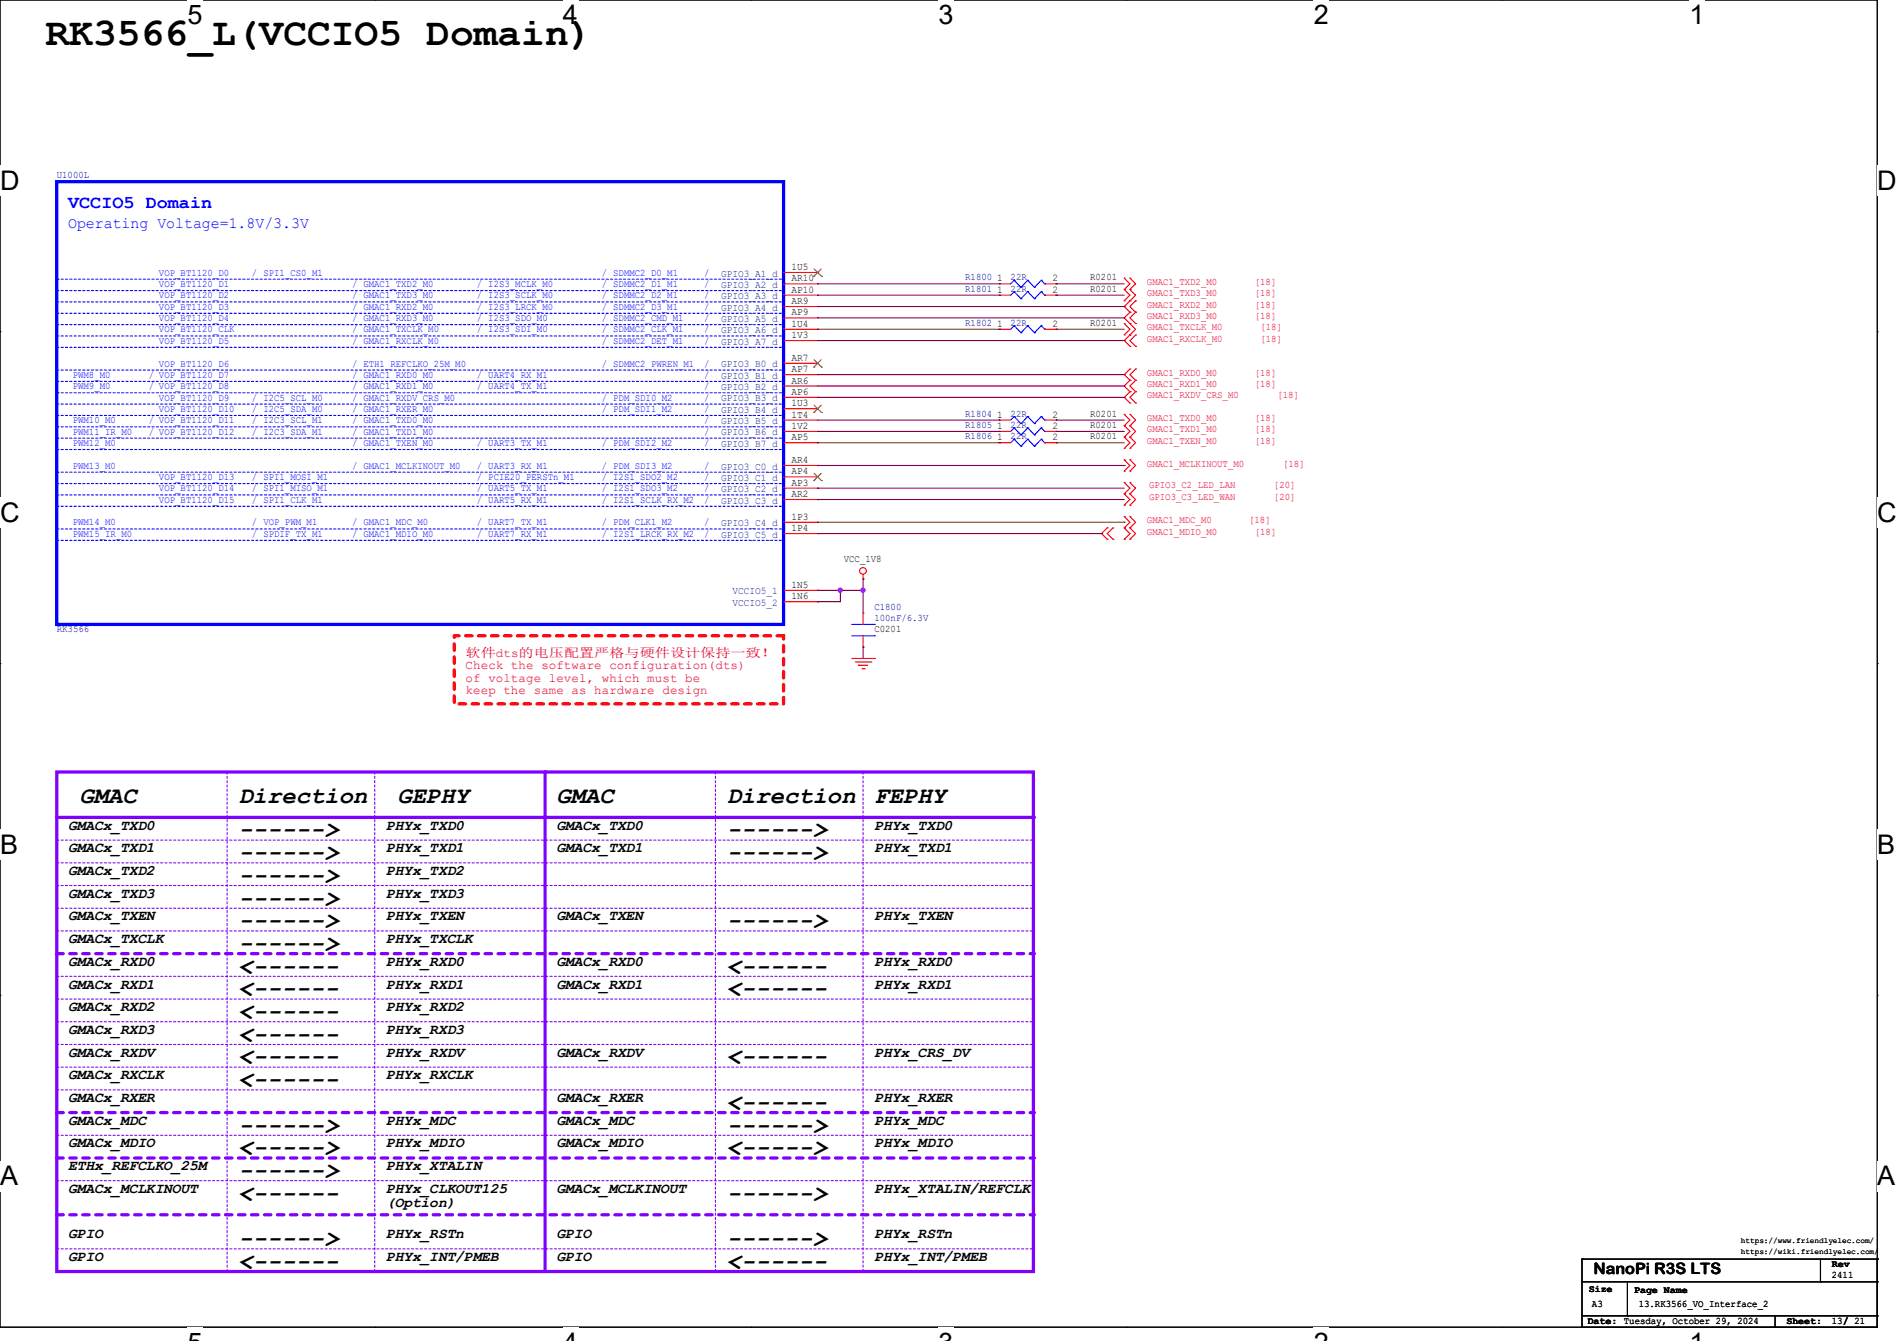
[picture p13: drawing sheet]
<svg xmlns="http://www.w3.org/2000/svg" width="297mm" height="210mm" viewBox="0 0 297 210" stroke-linecap="round" stroke-linejoin="round" font-family="sans-serif">
<defs><g id="words">
<text font-size="6.2" x="7.1" y="7">RK3566_L(VCCIO5 Domain)</text>
<g font-size="4.2">
<text x="29.4" y="3.8">5</text>
<text x="88.1" y="3.8">4</text>
<text x="146.9" y="3.8">3</text>
<text x="205.7" y="3.8">2</text>
<text x="264.5" y="3.8">1</text>
<text x="0" y="29.8">D</text>
<text x="293.9" y="29.8">D</text>
<text x="0" y="81.7">C</text>
<text x="293.9" y="81.7">C</text>
<text x="0" y="133.7">B</text>
<text x="293.9" y="133.7">B</text>
<text x="0" y="185.6">A</text>
<text x="293.9" y="185.6">A</text>
</g>
<g font-size="3.7">
<text x="12.4" y="125.8">GMAC</text>
<text x="37.3" y="125.8">Direction</text>
<text x="62.2" y="125.8">GEPHY</text>
<text x="87.1" y="125.8">GMAC</text>
<text x="113.8" y="125.8">Direction</text>
<text x="136.9" y="125.8">FEPHY</text>
<text x="37.3" y="131.1">------&gt;</text>
<text x="113.8" y="131.1">------&gt;</text>
<text x="37.3" y="134.7">------&gt;</text>
<text x="113.8" y="134.7">------&gt;</text>
<text x="37.3" y="138.3">------&gt;</text>
<text x="37.3" y="141.8">------&gt;</text>
<text x="37.3" y="145.4">------&gt;</text>
<text x="37.3" y="148.9">------&gt;</text>
<text x="113.8" y="145.4">------&gt;</text>
<text x="37.3" y="152.5">&lt;------</text>
<text x="113.8" y="152.5">&lt;------</text>
<text x="37.3" y="156">&lt;------</text>
<text x="37.3" y="159.6">&lt;------</text>
<text x="113.8" y="156">&lt;------</text>
<text x="37.3" y="163.2">&lt;------</text>
<text x="37.3" y="166.7">&lt;------</text>
<text x="113.8" y="166.7">&lt;------</text>
<text x="37.3" y="170.3">&lt;------</text>
<text x="113.8" y="173.8">&lt;------</text>
<text x="37.3" y="177.4">------&gt;</text>
<text x="113.8" y="177.4">------&gt;</text>
<text x="37.3" y="180.9">&lt;-----&gt;</text>
<text x="37.3" y="184.5">------&gt;</text>
<text x="113.8" y="180.9">&lt;-----&gt;</text>
<text x="37.3" y="188">&lt;------</text>
<text x="113.8" y="188">------&gt;</text>
<text x="37.3" y="195.2">------&gt;</text>
<text x="113.8" y="195.2">------&gt;</text>
<text x="37.3" y="198.7">&lt;------</text>
<text x="113.8" y="198.7">&lt;------</text>
</g>
<text font-size="2.8" fill="#00f" x="10.7" y="32.6">VCCIO5 Domain</text>
<text font-size="2.5" fill="#00f" x="10.7" y="35.7">Operating Voltage=1.8V/3.3V</text>
<text font-size="2.5" x="249.5" y="199.5">NanoPi R3S LTS</text>
<g font-size="2.3">
<text x="10.7" y="129.9">GMACx_TXD0</text>
<text x="60.5" y="129.9">PHYx_TXD0</text>
<text x="87.1" y="129.9">GMACx_TXD0</text>
<text x="136.9" y="129.9">PHYx_TXD0</text>
<text x="10.7" y="133.5">GMACx_TXD1</text>
<text x="10.7" y="137">GMACx_TXD2</text>
<text x="60.5" y="133.5">PHYx_TXD1</text>
<text x="60.5" y="137">PHYx_TXD2</text>
<text x="87.1" y="133.5">GMACx_TXD1</text>
<text x="136.9" y="133.5">PHYx_TXD1</text>
<text x="10.7" y="140.6">GMACx_TXD3</text>
<text x="60.5" y="140.6">PHYx_TXD3</text>
<text x="10.7" y="144.1">GMACx_TXEN</text>
<text x="10.7" y="147.7">GMACx_TXCLK</text>
<text x="60.5" y="144.1">PHYx_TXEN</text>
<text x="60.5" y="147.7">PHYx_TXCLK</text>
<text x="87.1" y="144.1">GMACx_TXEN</text>
<text x="136.9" y="144.1">PHYx_TXEN</text>
<text x="10.7" y="151.3">GMACx_RXD0</text>
<text x="10.7" y="154.8">GMACx_RXD1</text>
<text x="60.5" y="151.3">PHYx_RXD0</text>
<text x="60.5" y="154.8">PHYx_RXD1</text>
<text x="87.1" y="151.3">GMACx_RXD0</text>
<text x="87.1" y="154.8">GMACx_RXD1</text>
<text x="136.9" y="151.3">PHYx_RXD0</text>
<text x="136.9" y="154.8">PHYx_RXD1</text>
<text x="10.7" y="158.4">GMACx_RXD2</text>
<text x="10.7" y="161.9">GMACx_RXD3</text>
<text x="60.5" y="158.4">PHYx_RXD2</text>
<text x="60.5" y="161.9">PHYx_RXD3</text>
<text x="10.7" y="165.5">GMACx_RXDV</text>
<text x="60.5" y="165.5">PHYx_RXDV</text>
<text x="87.1" y="165.5">GMACx_RXDV</text>
<text x="136.9" y="165.5">PHYx_CRS_DV</text>
<text x="10.7" y="169">GMACx_RXCLK</text>
<text x="10.7" y="172.6">GMACx_RXER</text>
<text x="60.5" y="169">PHYx_RXCLK</text>
<text x="87.1" y="172.6">GMACx_RXER</text>
<text x="136.9" y="172.6">PHYx_RXER</text>
<text x="10.7" y="176.1">GMACx_MDC</text>
<text x="10.7" y="179.7">GMACx_MDIO</text>
<text x="60.5" y="176.1">PHYx_MDC</text>
<text x="60.5" y="179.7">PHYx_MDIO</text>
<text x="87.1" y="176.1">GMACx_MDC</text>
<text x="87.1" y="179.7">GMACx_MDIO</text>
<text x="136.9" y="176.1">PHYx_MDC</text>
<text x="136.9" y="179.7">PHYx_MDIO</text>
<text x="10.7" y="183.3">ETHx_REFCLKO_25M</text>
<text x="60.5" y="183.3">PHYx_XTALIN</text>
<text x="10.7" y="186.8">GMACx_MCLKINOUT</text>
<text x="60.5" y="186.8">PHYx_CLKOUT125</text>
<text x="60.5" y="189.1">(Option)</text>
<text x="87.1" y="186.8">GMACx_MCLKINOUT</text>
<text x="136.9" y="186.8">PHYx_XTALIN/REFCLK</text>
<text x="10.7" y="193.9">GPIO</text>
<text x="10.7" y="197.5">GPIO</text>
<text x="60.5" y="193.9">PHYx_RSTn</text>
<text x="60.5" y="197.5">PHYx_INT/PMEB</text>
<text x="87.1" y="197.5">GPIO</text>
<text x="87.1" y="193.9">GPIO</text>
<text x="136.9" y="197.5">PHYx_INT/PMEB</text>
<text x="136.9" y="193.9">PHYx_RSTn</text>
</g>
<g font-size="1.9" fill="#f00">
<text x="72.9" y="104.8">Check the software configuration(dts)</text>
<text x="72.9" y="106.8">of voltage level, which must be</text>
<text x="72.9" y="102.9">软件dts的电压配置严格与硬件设计保持一致！</text>
<text x="72.9" y="108.7">keep the same as hardware design</text>
</g>
<g font-size="1.6" fill="#000080">
<text x="8.9" y="27.9">U1000L</text>
<text x="151.1" y="43.9">R1800</text>
<text x="151.1" y="45.7">R1801</text>
<text x="158.2" y="43.9">22R</text>
<text x="158.2" y="45.7">22R</text>
<text x="151.1" y="51">R1802</text>
<text x="158.2" y="51">22R</text>
<text x="151.1" y="65.2">R1804</text>
<text x="158.2" y="65.2">22R</text>
<text x="151.1" y="68.8">R1806</text>
<text x="151.1" y="67">R1805</text>
<text x="158.2" y="68.8">22R</text>
<text x="158.2" y="67">22R</text>
<text x="136.9" y="95.5">C1800</text>
<text x="8.9" y="99">RK3566</text>
<text x="136.9" y="97.2">100nF/6.3V</text>
</g>
<g font-size="1.6" fill="#00f">
<text x="24.9" y="43.2">VOP_BT1120_D0</text>
<text x="24.9" y="45">VOP_BT1120_D1</text>
<text x="24.9" y="46.7">VOP_BT1120_D2</text>
<text x="39.5" y="43.2">/ SPI1_CS0_M1</text>
<text x="55.1" y="46.7">/ GMAC1_TXD3_M0</text>
<text x="55.1" y="45">/ GMAC1_TXD2_M0</text>
<text x="74.7" y="45">/ I2S3_MCLK_M0</text>
<text x="74.7" y="46.7">/ I2S3_SCLK_M0</text>
<text x="94.2" y="45">/ SDMMC2_D1_M1</text>
<text x="94.2" y="43.2">/ SDMMC2_D0_M1</text>
<text x="94.2" y="46.7">/ SDMMC2_D2_M1</text>
<text x="110.2" y="45">/</text>
<text x="110.2" y="46.7">/</text>
<text x="110.2" y="43.2">/</text>
<text x="24.9" y="52.1">VOP_BT1120_CLK</text>
<text x="24.9" y="48.5">VOP_BT1120_D3</text>
<text x="24.9" y="50.3">VOP_BT1120_D4</text>
<text x="24.9" y="53.8">VOP_BT1120_D5</text>
<text x="55.1" y="52.1">/ GMAC1_TXCLK_M0</text>
<text x="55.1" y="53.8">/ GMAC1_RXCLK_M0</text>
<text x="55.1" y="50.3">/ GMAC1_RXD3_M0</text>
<text x="55.1" y="48.5">/ GMAC1_RXD2_M0</text>
<text x="74.7" y="52.1">/ I2S3_SDI_M0</text>
<text x="74.7" y="50.3">/ I2S3_SDO_M0</text>
<text x="74.7" y="48.5">/ I2S3_LRCK_M0</text>
<text x="94.2" y="52.1">/ SDMMC2_CLK_M1</text>
<text x="94.2" y="53.8">/ SDMMC2_DET_M1</text>
<text x="94.2" y="50.3">/ SDMMC2_CMD_M1</text>
<text x="94.2" y="48.5">/ SDMMC2_D3_M1</text>
<text x="110.2" y="53.8">/</text>
<text x="110.2" y="52.1">/</text>
<text x="110.2" y="48.5">/</text>
<text x="110.2" y="50.3">/</text>
<text x="11.4" y="59.2">PWM8_M0</text>
<text x="23.3" y="59.2">/ VOP_BT1120_D7</text>
<text x="24.9" y="57.4">VOP_BT1120_D6</text>
<text x="55.1" y="57.4">/ ETH1_REFCLKO_25M_M0</text>
<text x="55.1" y="59.2">/ GMAC1_RXD0_M0</text>
<text x="74.7" y="59.2">/ UART4_RX_M1</text>
<text x="94.2" y="57.4">/ SDMMC2_PWREN_M1</text>
<text x="110.2" y="59.2">/</text>
<text x="110.2" y="57.4">/</text>
<text x="11.4" y="61">PWM9_M0</text>
<text x="23.3" y="61">/ VOP_BT1120_D8</text>
<text x="24.9" y="64.5">VOP_BT1120_D10</text>
<text x="24.9" y="62.7">VOP_BT1120_D9</text>
<text x="39.5" y="62.7">/ I2C5_SCL_M0</text>
<text x="39.5" y="64.5">/ I2C5_SDA_M0</text>
<text x="55.1" y="61">/ GMAC1_RXD1_M0</text>
<text x="55.1" y="64.5">/ GMAC1_RXER_M0</text>
<text x="55.1" y="62.7">/ GMAC1_RXDV_CRS_M0</text>
<text x="74.7" y="61">/ UART4_TX_M1</text>
<text x="94.2" y="62.7">/ PDM_SDI0_M2</text>
<text x="94.2" y="64.5">/ PDM_SDI1_M2</text>
<text x="110.2" y="64.5">/</text>
<text x="110.2" y="61">/</text>
<text x="110.2" y="62.7">/</text>
<text x="11.4" y="69.8">PWM12_M0</text>
<text x="11.4" y="66.3">PWM10_M0</text>
<text x="11.4" y="68.1">PWM11_IR_M0</text>
<text x="23.3" y="66.3">/ VOP_BT1120_D11</text>
<text x="23.3" y="68.1">/ VOP_BT1120_D12</text>
<text x="39.5" y="68.1">/ I2C3_SDA_M1</text>
<text x="39.5" y="66.3">/ I2C3_SCL_M1</text>
<text x="55.1" y="69.8">/ GMAC1_TXEN_M0</text>
<text x="55.1" y="66.3">/ GMAC1_TXD0_M0</text>
<text x="55.1" y="68.1">/ GMAC1_TXD1_M0</text>
<text x="74.7" y="69.8">/ UART3_TX_M1</text>
<text x="94.2" y="69.8">/ PDM_SDI2_M2</text>
<text x="110.2" y="68.1">/</text>
<text x="110.2" y="66.3">/</text>
<text x="110.2" y="69.8">/</text>
<text x="11.4" y="73.4">PWM13_M0</text>
<text x="24.9" y="77">VOP_BT1120_D14</text>
<text x="24.9" y="75.2">VOP_BT1120_D13</text>
<text x="39.5" y="75.2">/ SPI1_MOSI_M1</text>
<text x="39.5" y="77">/ SPI1_MISO_M1</text>
<text x="55.1" y="73.4">/ GMAC1_MCLKINOUT_M0</text>
<text x="74.7" y="77">/ UART5_TX_M1</text>
<text x="74.7" y="73.4">/ UART3_RX_M1</text>
<text x="74.7" y="75.2">/ PCIE20_PERSTn_M1</text>
<text x="94.2" y="75.2">/ I2S1_SDO2_M2</text>
<text x="94.2" y="77">/ I2S1_SDO3_M2</text>
<text x="94.2" y="73.4">/ PDM_SDI3_M2</text>
<text x="110.2" y="75.2">/</text>
<text x="110.2" y="77">/</text>
<text x="110.2" y="73.4">/</text>
<text x="11.4" y="82.3">PWM14_M0</text>
<text x="24.9" y="78.7">VOP_BT1120_D15</text>
<text x="39.5" y="82.3">/ VOP_PWM_M1</text>
<text x="39.5" y="78.7">/ SPI1_CLK_M1</text>
<text x="55.1" y="82.3">/ GMAC1_MDC_M0</text>
<text x="74.7" y="82.3">/ UART7_TX_M1</text>
<text x="74.7" y="78.7">/ UART5_RX_M1</text>
<text x="94.2" y="82.3">/ PDM_CLK1_M2</text>
<text x="94.2" y="78.7">/ I2S1_SCLK_RX_M2</text>
<text x="110.2" y="82.3">/</text>
<text x="110.2" y="78.7">/</text>
<text x="11.4" y="84.1">PWM15_IR_M0</text>
<text x="39.5" y="84.1">/ SPDIF_TX_M1</text>
<text x="55.1" y="84.1">/ GMAC1_MDIO_M0</text>
<text x="74.7" y="84.1">/ UART7_RX_M1</text>
<text x="94.2" y="84.1">/ I2S1_LRCK_RX_M2</text>
<text x="110.2" y="84.1">/</text>
</g>
<g font-size="1.6" fill="#004080">
<text x="112.9" y="45.1">GPIO3_A2_d</text>
<text x="112.9" y="46.9">GPIO3_A3_d</text>
<text x="112.9" y="43.3">GPIO3_A1_d</text>
<text x="112.9" y="48.6">GPIO3_A4_d</text>
<text x="112.9" y="50.4">GPIO3_A5_d</text>
<text x="112.9" y="52.2">GPIO3_A6_d</text>
<text x="112.9" y="54">GPIO3_A7_d</text>
<text x="112.9" y="57.5">GPIO3_B0_d</text>
<text x="112.9" y="59.3">GPIO3_B1_d</text>
<text x="112.9" y="61.1">GPIO3_B2_d</text>
<text x="112.9" y="62.9">GPIO3_B3_d</text>
<text x="112.9" y="64.6">GPIO3_B4_d</text>
<text x="112.9" y="66.4">GPIO3_B5_d</text>
<text x="112.9" y="68.2">GPIO3_B6_d</text>
<text x="112.9" y="70">GPIO3_B7_d</text>
<text x="112.9" y="73.5">GPIO3_C0_d</text>
<text x="112.9" y="75.3">GPIO3_C1_d</text>
<text x="112.9" y="77.1">GPIO3_C2_d</text>
<text x="112.9" y="78.9">GPIO3_C3_d</text>
<text x="112.9" y="82.4">GPIO3_C4_d</text>
<text x="112.9" y="84.2">GPIO3_C5_d</text>
<text x="114.7" y="93.1">VCCIO5_1</text>
<text x="114.7" y="94.9">VCCIO5_2</text>
</g>
<g font-size="1.6">
<text x="123.9" y="44.1">AR10</text>
<text x="123.9" y="45.8">AP10</text>
<text x="123.9" y="47.6">AR9</text>
<text x="123.9" y="42.3">1U5</text>
<text x="156.1" y="44.1">1</text>
<text x="156.1" y="45.8">1</text>
<text x="164.8" y="44.1">2</text>
<text x="164.8" y="45.8">2</text>
<text x="170.7" y="43.9">R0201</text>
<text x="170.7" y="45.7">R0201</text>
<text x="123.9" y="49.4">AP9</text>
<text x="123.9" y="51.2">1U4</text>
<text x="123.9" y="53">1V3</text>
<text x="156.1" y="51.2">1</text>
<text x="164.8" y="51.2">2</text>
<text x="170.7" y="51">R0201</text>
<text x="123.9" y="56.5">AR7</text>
<text x="123.9" y="58.3">AP7</text>
<text x="123.9" y="60.1">AR6</text>
<text x="123.9" y="61.8">AP6</text>
<text x="123.9" y="63.6">1U3</text>
<text x="123.9" y="65.4">1T4</text>
<text x="156.1" y="65.4">1</text>
<text x="164.8" y="65.4">2</text>
<text x="170.7" y="65.2">R0201</text>
<text x="123.9" y="67.2">1V2</text>
<text x="123.9" y="69">AP5</text>
<text x="156.1" y="69">1</text>
<text x="156.1" y="67.2">1</text>
<text x="164.8" y="69">2</text>
<text x="164.8" y="67.2">2</text>
<text x="170.7" y="68.8">R0201</text>
<text x="170.7" y="67">R0201</text>
<text x="123.9" y="72.5">AR4</text>
<text x="123.9" y="74.3">AP4</text>
<text x="123.9" y="76.1">AP3</text>
<text x="123.9" y="77.9">AR2</text>
<text x="123.9" y="81.4">1P3</text>
<text x="123.9" y="83.2">1P4</text>
<text x="132.1" y="88">VCC_1V8</text>
<text x="123.9" y="92.1">1N5</text>
<text x="123.9" y="93.9">1N6</text>
<text x="136.9" y="99">C0201</text>
<text x="248.8" y="202.4">Size</text>
<text x="255.9" y="202.5">Page Name</text>
<text x="286.8" y="200.2">2411</text>
<text x="286.8" y="198.5">Rev</text>
<text x="248.6" y="207.3">Date: Tuesday, October 29, 2024</text>
<text x="249.3" y="204.6">A3</text>
<text x="256.6" y="204.6">13.RK3566_VO_Interface_2</text>
<text x="279.7" y="207.3">Sheet:</text>
<text x="286.8" y="207.3">13/ 21</text>
</g>
<g font-size="1.6" fill="#f00">
<text x="179.6" y="44.6">GMAC1_TXD2_M0</text>
<text x="179.6" y="46.4">GMAC1_TXD3_M0</text>
<text x="196.5" y="44.6">[18]</text>
<text x="196.5" y="46.4">[18]</text>
<text x="179.6" y="51.7">GMAC1_TXCLK_M0</text>
<text x="179.6" y="53.5">GMAC1_RXCLK_M0</text>
<text x="179.6" y="48.2">GMAC1_RXD2_M0</text>
<text x="179.6" y="50">GMAC1_RXD3_M0</text>
<text x="196.5" y="48.2">[18]</text>
<text x="196.5" y="50">[18]</text>
<text x="197.4" y="51.7">[18]</text>
<text x="197.4" y="53.5">[18]</text>
<text x="179.6" y="58.8">GMAC1_RXD0_M0</text>
<text x="196.5" y="58.8">[18]</text>
<text x="179.6" y="60.6">GMAC1_RXD1_M0</text>
<text x="179.6" y="62.4">GMAC1_RXDV_CRS_M0</text>
<text x="179.6" y="66">GMAC1_TXD0_M0</text>
<text x="196.5" y="60.6">[18]</text>
<text x="196.5" y="66">[18]</text>
<text x="200" y="62.4">[18]</text>
<text x="179.6" y="67.7">GMAC1_TXD1_M0</text>
<text x="179.6" y="69.5">GMAC1_TXEN_M0</text>
<text x="196.5" y="67.7">[18]</text>
<text x="196.5" y="69.5">[18]</text>
<text x="179.6" y="73.1">GMAC1_MCLKINOUT_M0</text>
<text x="179.9" y="76.5">GPIO3_C2_LED_LAN</text>
<text x="199.5" y="76.5">[20]</text>
<text x="200.9" y="73.1">[18]</text>
<text x="179.6" y="82">GMAC1_MDC_M0</text>
<text x="179.6" y="83.7">GMAC1_MDIO_M0</text>
<text x="179.9" y="78.2">GPIO3_C3_LED_WAN</text>
<text x="195.6" y="82">[18]</text>
<text x="196.5" y="83.7">[18]</text>
<text x="199.5" y="78.2">[20]</text>
</g>
<g font-size="1.2">
<text x="272.6" y="196.4">https://wiki.friendlyelec.com/</text>
<text x="272.6" y="194.6">https://www.friendlyelec.com/</text>
</g>
</g></defs>
<path d="M0 0h293.9v207.9h-293.9z" fill="none" stroke="#000" stroke-width=".17"/>
<g fill="#fff">
<path d="M29.4 0h2.3v4.7h-2.3z"/>
<path d="M29.4 207.9h2.3v2.1h-2.3z"/>
</g>
<path d="M58.8 0h.1M58.8 207.9h.1" fill="none" stroke="#000" stroke-width=".17"/>
<g fill="#fff">
<path d="M88.1 0h2.4v4.7h-2.4z"/>
<path d="M88.1 207.9h2.4v2.1h-2.4z"/>
</g>
<path d="M117.6 0h.1M117.6 207.9h.1" fill="none" stroke="#000" stroke-width=".17"/>
<g fill="#fff">
<path d="M146.9 0h2.4v4.7h-2.4z"/>
<path d="M146.9 207.9h2.4v2.1h-2.4z"/>
</g>
<path d="M176.3 0h.1M176.3 207.9h.1" fill="none" stroke="#000" stroke-width=".17"/>
<g fill="#fff">
<path d="M205.7 0h2.4v4.7h-2.4z"/>
<path d="M205.7 207.9h2.4v2.1h-2.4z"/>
</g>
<path d="M235.1 0h.1M235.1 207.9h.1" fill="none" stroke="#000" stroke-width=".17"/>
<g fill="#fff">
<path d="M264.5 0h2.4v4.7h-2.4z"/>
<path d="M264.5 207.9h2.4v2.1h-2.4z"/>
<path d="M0 26h3v4.7h-3z"/>
<path d="M293.9 26h3.1v4.7h-3.1z"/>
<path d="M0 77.9h3v4.7h-3z"/>
<path d="M293.9 77.9h3.1v4.7h-3.1z"/>
</g>
<path d="M0 51.9h.1M293.9 51.9h.1" fill="none" stroke="#000" stroke-width=".17"/>
<g fill="#fff">
<path d="M0 129.9h2.8v4.7h-2.8z"/>
<path d="M293.9 129.9h2.9v4.7h-2.9z"/>
</g>
<path d="M0 103.9h.1M293.9 103.9h.1" fill="none" stroke="#000" stroke-width=".17"/>
<g fill="#fff">
<path d="M0 181.8h2.8v4.8h-2.8z"/>
<path d="M293.8 181.8h3v4.8h-3z"/>
</g>
<path d="M0 155.9h.1M293.9 155.9h.1" fill="none" stroke="#000" stroke-width=".17"/>
<path d="M8.9 120.9h152.9v78.2h-152.9zM8.9 128h152.9" fill="none" stroke="#8000ff" stroke-width=".51"/>
<circle cx="161.8" cy="128" r=".25" fill="#8000ff"/>
<path d="M8.9 131.6h152.9M8.9 135.1h152.9M8.9 138.7h152.9M161.8 131.6h.1M161.8 135.1h.1M161.8 138.7h.1M8.9 142.2h152.9M8.9 156.5h152.9M8.9 152.9h152.9M161.8 142.2h.1M161.8 156.5h.1M161.8 152.9h.1" fill="none" stroke="#8000ff" stroke-width=".17" stroke-dasharray=".3"/>
<path d="M8.9 149.4h152.9" fill="none" stroke="#8000ff" stroke-width=".51" stroke-dasharray="1 1"/>
<circle cx="161.8" cy="149.4" r=".25" fill="#8000ff" stroke-dasharray="1 1"/>
<path d="M8.9 145.8h152.9M161.8 145.8h.1M8.9 160h152.9M161.8 160h.1" fill="none" stroke="#8000ff" stroke-width=".17" stroke-dasharray=".3"/>
<path d="M8.9 174.2h152.9" fill="none" stroke="#8000ff" stroke-width=".51" stroke-dasharray="1 1"/>
<circle cx="161.8" cy="174.2" r=".25" fill="#8000ff" stroke-dasharray="1 1"/>
<path d="M8.9 170.7h152.9M8.9 167.1h152.9M8.9 163.6h152.9M161.8 170.7h.1M161.8 167.1h.1M161.8 163.6h.1" fill="none" stroke="#8000ff" stroke-width=".17" stroke-dasharray=".3"/>
<path d="M8.9 181.4h152.9" fill="none" stroke="#8000ff" stroke-width=".51" stroke-dasharray="1 1"/>
<circle cx="161.8" cy="181.4" r=".25" fill="#8000ff" stroke-dasharray="1 1"/>
<path d="M8.9 177.8h152.9M161.8 177.8h.1M8.9 184.9h152.9M161.8 184.9h.1" fill="none" stroke="#8000ff" stroke-width=".17" stroke-dasharray=".3"/>
<path d="M35.6 120.9h.1M35.6 199.1v-78.2" fill="none" stroke="#8000ff" stroke-width=".17" stroke-dasharray=".3 .3"/>
<path d="M8.9 190.2h152.9" fill="none" stroke="#8000ff" stroke-width=".51" stroke-dasharray="1 1"/>
<circle cx="161.8" cy="190.2" r=".25" fill="#8000ff" stroke-dasharray="1 1"/>
<path d="M8.9 195.6h152.9M161.8 195.6h.1" fill="none" stroke="#8000ff" stroke-width=".17" stroke-dasharray=".3"/>
<path d="M58.7 120.9h.1M58.7 199.1v-78.2" fill="none" stroke="#8000ff" stroke-width=".17" stroke-dasharray=".3 .3"/>
<path d="M85.3 120.9v78.2" fill="none" stroke="#8000ff" stroke-width=".51"/>
<circle cx="85.3" cy="120.9" r=".25" fill="#8000ff"/>
<path d="M112 120.9h.1M135.1 120.9h.1M112 199.1v-78.2M135.1 199.1v-78.2" fill="none" stroke="#8000ff" stroke-width=".17" stroke-dasharray=".3 .3"/>
<path d="M71.1 99.6h51.6v10.6h-51.6z" fill="none" stroke="#f00" stroke-width=".51" stroke-dasharray="1 1"/>
<g fill="none" stroke="#f00" stroke-width=".17">
<path d="M122.7 51.6h5.3M122.7 44.4h5.3M122.7 46.2h5.3M122.7 48h5.3M122.7 49.8h5.3M122.7 53.3h5.3M122.7 56.9h5.3M122.7 58.7h5.3M122.7 42.7h5.3M128 44.4h.1M128 46.2h.1M128 48h.1"/>
<path d="M128 49.8h.1M128 51.6h.1M128 53.3h.1M128 56.9h.1M128 58.7h.1M128 42.7h.1M156.5 51.6h.1M156.5 44.4h.1M156.5 46.2h.1M156.5 51.6h1.7M156.5 44.4h1.7M156.5 46.2h1.7"/>
<path d="M163.6 51.6h1.8M163.6 44.4h1.8M163.6 46.2h1.8M165.4 51.6h.1M165.4 44.4h.1M165.4 46.2h.1M176 45.3h.1M176 43.6h.1M176 47.1h.1M176 52.5h.1M176 50.7h.1M176 43.6l.9 .8-.9 .9"/>
<path d="M176 45.3l.9 .9-.9 .9M176 50.7l.9 .9-.9 .9M176.9 57.8h.1M176.9 59.6h.1M176.9 45.3h.1M176.9 43.6h.1M176.9 47.1h.1M176.9 52.5h.1M176.9 50.7h.1M176.9 54.2h.1M176.9 48.9h.1M176.9 57.8l-.9 .9 .9 .9"/>
<path d="M176.9 59.6l-.9 .9 .9 .8M176.9 43.6l.9 .8-.9 .9M176.9 45.3l.9 .9-1.8 1.8 .9 .9M176.9 48.9l-.9 .9 1.8 1.8-1.8 1.7 .9 .9M177.8 59.6h.1M177.8 57.8h.1M177.8 54.2h.1M177.8 52.5h.1M177.8 48.9h.1M177.8 47.1h.1M177.8 50.7h.1M177.8 57.8l-.9 .9 .9 .9"/>
<path d="M177.8 59.6l-.9 .9 .9 .8M177.8 52.5l-.9 .8 .9 .9M177.8 47.1l-.9 .9 .9 .9M177.8 48.9l-.9 .9 .9 .9M122.7 60.5h5.3M122.7 62.2h5.3M122.7 64h5.3M122.7 65.8h5.3M122.7 67.6h5.3M122.7 69.3h5.3M122.7 72.9h5.3M122.7 74.7h5.3"/>
<path d="M122.7 76.5h5.3M122.7 78.2h5.3M128 60.5h.1M128 62.2h.1M128 64h.1M128 65.8h.1M128 67.6h.1M128 69.3h.1M128 72.9h.1M128 74.7h.1M128 76.5h.1M128 78.2h.1"/>
<path d="M156.5 69.3h.1M156.5 65.8h.1M156.5 67.6h.1M156.5 65.8h1.7M156.5 67.6h1.7M156.5 69.3h1.7M163.6 65.8h1.8M163.6 67.6h1.8M163.6 69.3h1.8M165.4 69.3h.1M165.4 65.8h.1M165.4 67.6h.1"/>
<path d="M176 73.8h.1M176 72h.1M176 66.7h.1M176 64.9h.1M176 68.5h.1M176 70.2h.1M176 77.3h.1M176 79.1h.1M176 75.6h.1M176 72l.9 .9-.9 .9M176 64.9l.9 .9-.9 .9M176 66.7l.9 .9-.9 .9"/>
<path d="M176 68.5l.9 .8-.9 .9M176 77.3l.9 .9-.9 .9M176 75.6l.9 .9-.9 .8M176.9 73.8h.1M176.9 72h.1M176.9 61.3h.1M176.9 63.1h.1M176.9 66.7h.1M176.9 64.9h.1M176.9 68.5h.1M176.9 70.2h.1M176.9 77.3h.1"/>
<path d="M176.9 79.1h.1M176.9 75.6h.1M176.9 72l.9 .9-.9 .9M176.9 77.3l.9 .9-.9 .9M176.9 61.3l-.9 .9 .9 .9M176.9 64.9l.9 .9-.9 .9M176.9 66.7l.9 .9-.9 .9M176.9 68.5l.9 .8-.9 .9M176.9 75.6l.9 .9-.9 .8M177.8 61.3h.1M177.8 63.1h.1M177.8 61.3l-.9 .9 .9 .9"/>
<path d="M122.7 81.8h5.3M122.7 83.6h5.3M122.7 92.5h5.3M122.7 94.2h5.3M128 81.8h.1M128 83.6h.1M128 92.5h.1M128 94.2h.1M135.1 90.7h.1M135.1 96h.1M135.1 90v.7M135.1 96v1.8"/>
<path d="M135.1 99.6v1.7M173.4 82.7h.1M173.4 84.5h.1M173.4 82.7l-.9 .9 .9 .9M174.2 84.5h.1M174.2 82.7h.1M174.2 82.7l-.8 .9 .8 .9M176 82.7h.1M176 80.9h.1M176 84.5h.1M176 80.9l.9 .9-.9 .9M176 82.7l.9 .9-.9 .9"/>
<path d="M176.9 82.7h.1M176.9 80.9h.1M176.9 84.5h.1M176.9 80.9l.9 .9-.9 .9M176.9 82.7l.9 .9-.9 .9M133.3 103.1h3.6M133.9 103.7h2.5M134.4 104.2h.1M134.4 104.2h1.4M135 104.7h.3M135.1 101.3h.1M135.3 104.7h.1"/>
<path d="M136.4 103.7h.1M136.9 103.1h.1"/>
<circle cx="135.1" cy="89.4" r=".52"/>
</g>
<g fill="none" stroke="#000" stroke-width=".17">
<path d="M247.7 197.2h.1M247.7 197.2v10.7M247.7 197.2h46.2M285 197.2v3.5M293.9 197.2h.1M293.9 197.2v10.7h-46.2M247.7 207.9h.1M247.7 200.7h46.2M247.7 206.1h46.2M254.8 206.1h.1M254.8 200.7v5.4M258.4 206.1h.1"/>
<path d="M277.9 207.9h.1M277.9 206.1v1.8M285 200.7h.1M293.9 200.7h.1M293.9 206.1h.1"/>
</g>
<g fill="none" stroke="#00f" stroke-width=".17">
<path d="M158.8 51h.1M158.8 43.9h.1M158.8 45.7h.1M158.8 51l-.6 .6M158.8 51l1.1 1.1M158.8 43.9l-.6 .5M158.8 43.9l1.1 1.1M158.8 45.7l-.6 .5M158.8 45.7l1.1 1.1M159.9 52.1h.1M159.9 45h.1M159.9 46.8h.1"/>
<path d="M160.9 51h.1M160.9 43.9h.1M160.9 45.7h.1M160.9 51l-1 1.1M160.9 51l1.1 1.1M160.9 43.9l-1 1.1M160.9 43.9l1.1 1.1M160.9 45.7l-1 1.1M160.9 45.7l1.1 1.1M162 52.1h.1M162 45h.1M162 46.8h.1"/>
<path d="M163 51h.1M163 43.9h.1M163 45.7h.1M163 51l-1 1.1M163 51l.6 .6M163 43.9l-1 1.1M163 43.9l.6 .5M163 45.7l-1 1.1M163 45.7l.6 .5M163.6 51.6h.1M163.6 44.4h.1M163.6 46.2h.1"/>
<path d="M158.8 68.8h.1M158.8 65.2h.1M158.8 67h.1M158.8 68.8l-.6 .5M158.8 68.8l1.1 1.1M158.8 65.2l-.6 .6M158.8 65.2l1.1 1.1M158.8 67l-.6 .6M158.8 67l1.1 1.1M159.9 69.9h.1M159.9 66.3h.1M159.9 68.1h.1"/>
<path d="M160.9 68.8h.1M160.9 65.2h.1M160.9 67h.1M160.9 68.8l-1 1.1M160.9 68.8l1.1 1.1M160.9 65.2l-1 1.1M160.9 65.2l1.1 1.1M160.9 67l-1 1.1M160.9 67l1.1 1.1M162 69.9h.1M162 66.3h.1M162 68.1h.1"/>
<path d="M163 68.8h.1M163 65.2h.1M163 67h.1M163 68.8l-1 1.1M163 68.8l.6 .5M163 65.2l-1 1.1M163 65.2l.6 .6M163 67l-1 1.1M163 67l.6 .6M163.6 69.3h.1M163.6 65.8h.1M163.6 67.6h.1"/>
<path d="M133.3 97.8h3.6M133.3 99.6h3.6M136.9 97.8h.1M136.9 99.6h.1"/>
</g>
<g fill="none" stroke="#00f" stroke-width=".17" stroke-dasharray=".3 .3">
<path d="M8.9 58h113.8M8.9 59.7h113.8M8.9 47.3h113.8M8.9 45.5h113.8M8.9 50.8h113.8M8.9 54.4h113.8M8.9 49.1h113.8M8.9 43.7h113.8M8.9 52.6h113.8M122.7 58h.1M122.7 59.7h.1M122.7 47.3h.1"/>
<path d="M122.7 45.5h.1M122.7 50.8h.1M122.7 54.4h.1M122.7 49.1h.1M122.7 43.7h.1M122.7 52.6h.1M8.9 75.7h113.8M8.9 66.8h113.8M8.9 77.5h113.8M8.9 61.5h113.8M8.9 79.3h113.8M8.9 63.3h113.8"/>
<path d="M8.9 65.1h113.8M8.9 68.6h113.8M8.9 70.4h113.8M8.9 74h113.8M122.7 75.7h.1M122.7 66.8h.1M122.7 77.5h.1M122.7 61.5h.1M122.7 79.3h.1M122.7 63.3h.1M122.7 65.1h.1M122.7 68.6h.1"/>
<path d="M122.7 70.4h.1M122.7 74h.1M8.9 82.8h113.8M8.9 84.6h113.8M122.7 82.8h.1M122.7 84.6h.1"/>
</g>
<path d="M8.9 28.4h113.8v69.4h-113.8z" fill="none" stroke="#00f" stroke-width=".51"/>
<g fill="none" stroke="#804000" stroke-width=".16">
<path d="M127.4 57.5h.1M127.4 43.3h.1M127.5 56.3l1.1 1.2M127.5 42.1l1.1 1.2M128.6 56.3l-1.2 1.2M128.6 42.1l-1.2 1.2M128.6 57.5h.1M128.6 43.3h.1M127.4 64.6h.1M127.4 75.3h.1M127.5 63.5l1.1 1.1M127.5 74.1l1.1 1.2"/>
<path d="M128.6 63.5l-1.2 1.1M128.6 74.1l-1.2 1.2M128.6 64.6h.1M128.6 75.3h.1"/>
</g>
<g fill="none" stroke="#800040" stroke-width=".17">
<path d="M128 58.7h48M128 44.4h28.5M128 46.2h28.5M128 51.6h28.5M128 53.3h48M128 48h48M128 49.8h48M156.5 44.4h.1M156.5 46.2h.1M156.5 51.6h.1M165.4 44.4h.1M165.4 46.2h.1"/>
<path d="M165.4 51.6h.1M165.4 44.4h10.6M165.4 46.2h10.6M165.4 51.6h10.6M176 58.7h.1M176 53.3h.1M176 48h.1M176 49.8h.1M128 78.2h.1M128 76.5h.1M128 72.9h48M128 60.5h48"/>
<path d="M128 62.2h48M128 65.8h28.5M128 67.6h28.5M128 69.3h28.5M128 78.2h48M128 76.5h48M156.5 65.8h.1M156.5 67.6h.1M156.5 69.3h.1M165.4 65.8h.1M165.4 67.6h.1M165.4 69.3h.1"/>
<path d="M165.4 65.8h10.6M165.4 67.6h10.6M165.4 69.3h10.6M176 72.9h.1M176 60.5h.1M176 62.2h.1M128 92.5h.1M128 94.2h.1M128 92.5h7.1M128 81.8h48M128 83.6h44.5M131.6 92.5h.1"/>
<path d="M131.6 92.5v1.7h-3.6M135.1 92.5h.1M135.1 90.7h.1M135.1 90.7v5.3M172.5 83.6h.1M176 81.8h.1M135.1 101.3h.1M135.1 101.3v1.8"/>
</g>
<g fill="#f0f" stroke="#f0f" stroke-width=".17">
<circle cx="131.6" cy="92.4" r=".32"/>
<circle cx="135.1" cy="92.4" r=".32"/>
</g>
<use href="#words"/>
</svg>
